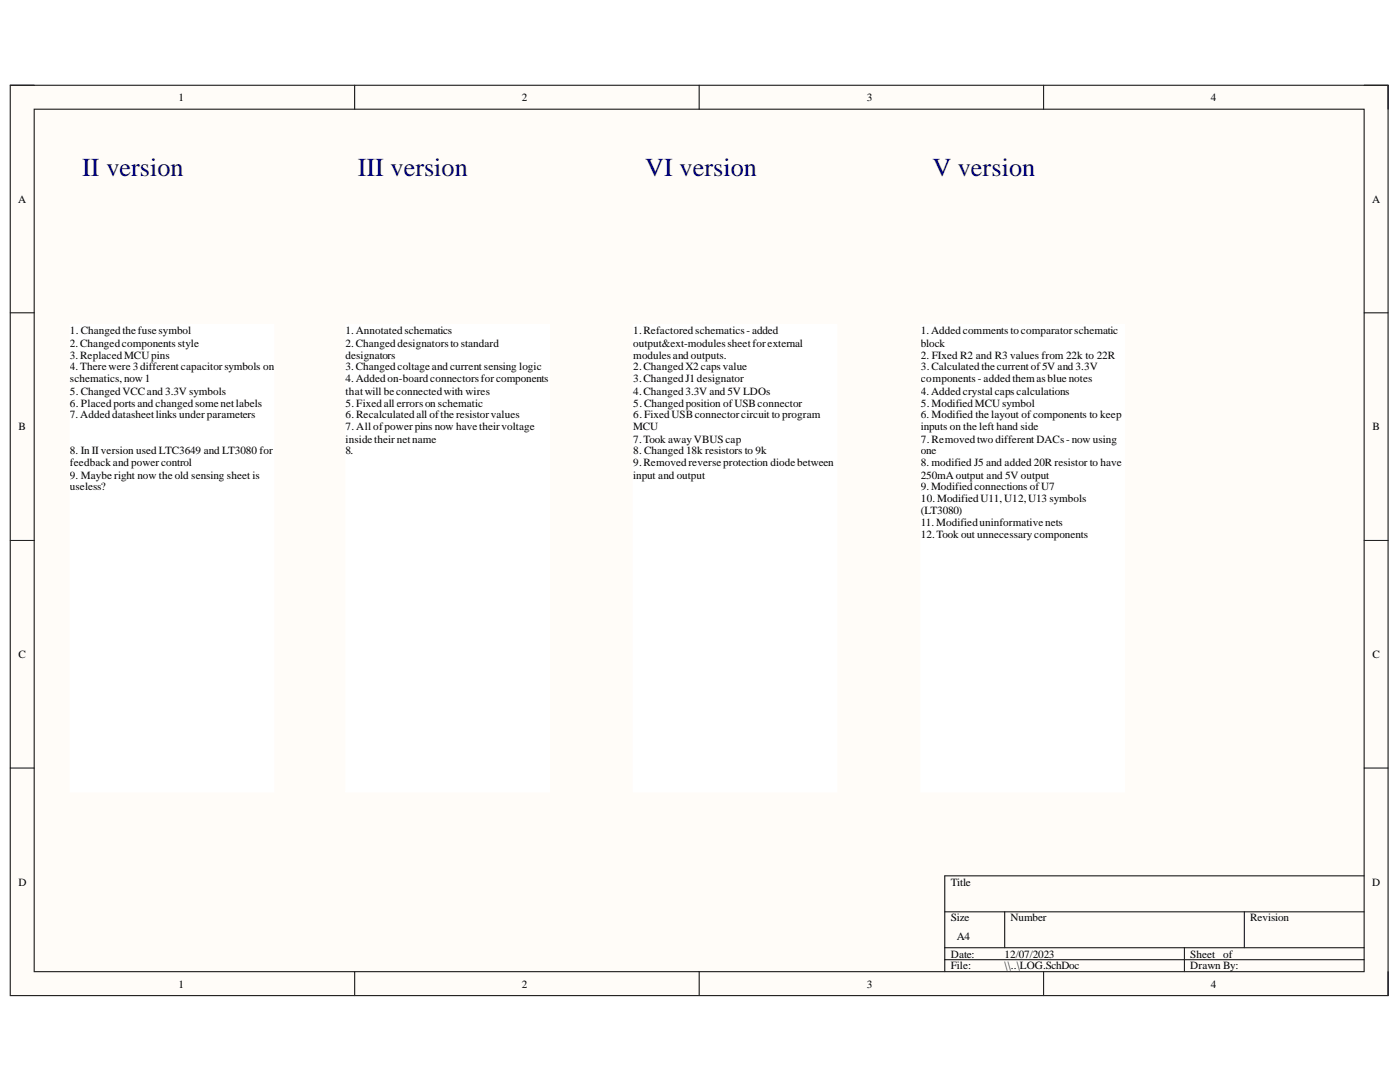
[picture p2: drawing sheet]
<svg xmlns="http://www.w3.org/2000/svg" width="279mm" height="216mm" viewBox="0 0 279 216" stroke-linecap="round" stroke-linejoin="round" font-family="sans-serif">
<defs><g id="words">
<g font-size="5.2" fill="#000080">
<text x="16.4" y="35">II version</text>
<text x="71.4" y="35">III version</text>
<text x="128.8" y="35">VI version</text>
<text x="186.1" y="35">V version</text>
</g>
<g font-size="2.2">
<text x="35.6" y="20.1">1</text>
<text x="104.1" y="20.1">2</text>
<text x="173" y="20.1">3</text>
<text x="241.6" y="20.1">4</text>
<text x="3.6" y="40.4">A</text>
<text x="273.8" y="40.4">A</text>
<text x="14" y="66.7">1. Changedthefusesymbol</text>
<text x="14" y="69.2">2.Changedcomponents style</text>
<text x="14" y="71.6">3.ReplacedMCUpins</text>
<text x="68.9" y="66.7">1.Annotatedschematics</text>
<text x="68.9" y="69.2">2.Changeddesignatorsto standard</text>
<text x="68.9" y="71.6">designators</text>
<text x="126.4" y="66.7">1.Refactoredschematics-added</text>
<text x="126.4" y="69.2">output&amp;ext-modulessheetforexternal</text>
<text x="126.4" y="71.6">modulesand outputs.</text>
<text x="183.8" y="66.7">1.Addedcomments to comparatorschematic</text>
<text x="183.8" y="69.2">block</text>
<text x="183.8" y="71.6">2. FIxed R2 and R3 values from 22k to 22R</text>
<text x="14" y="73.9">4.There were 3different capacitorsymbols on</text>
<text x="14" y="76.3">schematics,now1</text>
<text x="68.9" y="73.9">3.Changedcoltageand current sensing logic</text>
<text x="68.9" y="76.3">4.Addedon-boardconnectorsforcomponents</text>
<text x="126.4" y="73.9">2.ChangedX2 caps value</text>
<text x="126.4" y="76.3">3.ChangedJ1 designator</text>
<text x="183.8" y="73.9">3. Calculatedthecurrent of5V and 3.3V</text>
<text x="183.8" y="76.3">components -addedthemasbluenotes</text>
<text x="14" y="78.7">5. ChangedVCCand 3.3V symbols</text>
<text x="14" y="81.1">6. Placedports and changedsomenetlabels</text>
<text x="14" y="83.5">7.Addeddatasheetlinks underparameters</text>
<text x="68.9" y="78.7">t</text>
<text x="68.9" y="81.1">5. Fixedall errorson schematic</text>
<text x="68.9" y="83.5">6. Recalculatedall oftheresistorvalues</text>
<text x="69.6" y="78.7">hatwill beconnectedwith wires</text>
<text x="126.4" y="78.7">4.Changed3.3V and 5V LDOs</text>
<text x="126.4" y="81.1">5. Changedposition ofUSBconnector</text>
<text x="126.4" y="83.5">6. FixedUSBconnectorcircuit to program</text>
<text x="183.8" y="78.7">4.Addedcrystalcaps calculations</text>
<text x="183.8" y="81.1">5. ModifiedMCUsymbol</text>
<text x="183.8" y="83.5">6. Modified the layout ofcomponents to keep</text>
<text x="3.7" y="85.9">B</text>
<text x="68.9" y="85.9">7. Allofpowerpins now havetheirvoltage</text>
<text x="68.9" y="88.3">i</text>
<text x="69.6" y="88.3">nsidetheirnetname</text>
<text x="126.4" y="85.9">MCU</text>
<text x="126.4" y="88.3">7.Took awayVBUScap</text>
<text x="183.8" y="85.9">inputs on the left hand side</text>
<text x="183.8" y="88.3">7. Removedtwo different DACs-now using</text>
<text x="273.9" y="85.9">B</text>
<text x="14" y="90.7">8. In IIversion used LTC3649 and LT3080 for</text>
<text x="14" y="93">feedbackand powercontrol</text>
<text x="14" y="95.5">9. Maybe right now the old sensing sheet is</text>
<text x="68.9" y="90.7">8.</text>
<text x="126.4" y="90.7">8. Changed 18k resistors to 9k</text>
<text x="126.4" y="93">9.Removedreverseprotection diodebetween</text>
<text x="126.4" y="95.5">input and output</text>
<text x="183.8" y="90.7">one</text>
<text x="183.8" y="93">8. modified J5 and added 20R resistor to have</text>
<text x="183.8" y="95.5">250mA output and 5V output</text>
<text x="14" y="97.9">useless?</text>
<text x="183.8" y="97.9">9.Modifiedconnections ofU7</text>
<text x="183.8" y="100.2">10.ModifiedU11,U12,U13 symbols</text>
<text x="183.8" y="102.6">(LT3080)</text>
<text x="183.8" y="105">11.Modifieduninformativenets</text>
<text x="183.8" y="107.4">12.Took out unnecessarycomponents</text>
<text x="3.7" y="131.3">C</text>
<text x="273.9" y="131.3">C</text>
<text x="3.7" y="176.8">D</text>
<text x="189.8" y="176.8">Title</text>
<text x="273.8" y="176.8">D</text>
<text x="189.8" y="183.9">Size</text>
<text x="201.7" y="183.9">Number</text>
<text x="249.5" y="183.9">Revision</text>
<text x="189.8" y="191.1">Date:</text>
<text x="190.9" y="187.5">A4</text>
<text x="200.5" y="191.1">12/07/2023</text>
<text x="237.6" y="191.1">Sheet of</text>
<text x="35.6" y="197.1">1</text>
<text x="104.1" y="197.1">2</text>
<text x="173" y="197.1">3</text>
<text x="189.8" y="193.4">File:</text>
<text x="200.5" y="193.4">\\..\LOG.SchDoc</text>
<text x="237.6" y="193.4">Drawn By:</text>
<text x="241.6" y="197.1">4</text>
</g>
</g></defs>
<path d="M2 17h275v181.7h-275z" fill-rule="evenodd" fill="#fffcf8"/>
<path d="M2 17h275v181.7h-275z" fill="none" stroke="#000" stroke-width=".2"/>
<path d="M6.8 21.8h265.4v172.1h-265.4z" fill-rule="evenodd" fill="#fffcf8"/>
<g fill="none" stroke="#000" stroke-width=".2">
<path d="M2 17h4.8M70.8 17v4.8M139.5 17v4.8M208.3 17v4.8M272.2 17h4.8v4.8M6.8 21.8h265.4v172.1h-265.4zM2 62.4h4.8M272.2 62.4h4.8M2 107.8h4.8M272.2 107.8h4.8M2 153.3h4.8M272.2 153.3h4.8"/>
<path d="M272.2 174.8h-83.6v19.1M70.8 193.9v4.8M139.5 193.9v4.8M188.6 181.9h83.6M188.6 189.1h83.6M188.6 191.5h83.6M200.5 181.9v7.2M208.3 193.9v4.8M236.4 189.1v4.8M248.3 181.9v7.2M277 193.9v4.8"/>
</g>
<path d="M14 64.8h40.6v93.2h-40.6z" fill-rule="evenodd" fill="#fff"/>
<path d="M14 64.8h40.6v93.2h-40.6z" fill="none" stroke="#fff" stroke-width=".2"/>
<path d="M69 64.8h40.6v93.2h-40.6z" fill-rule="evenodd" fill="#fff"/>
<path d="M69 64.8h40.6v93.2h-40.6z" fill="none" stroke="#fff" stroke-width=".2"/>
<path d="M126.4 64.8h40.6v93.2h-40.6z" fill-rule="evenodd" fill="#fff"/>
<path d="M126.4 64.8h40.6v93.2h-40.6z" fill="none" stroke="#fff" stroke-width=".2"/>
<path d="M183.8 64.8h40.6v93.2h-40.6z" fill-rule="evenodd" fill="#fff"/>
<path d="M183.8 64.8h40.6v93.2h-40.6z" fill="none" stroke="#fff" stroke-width=".2"/>
<use href="#words"/>
</svg>
